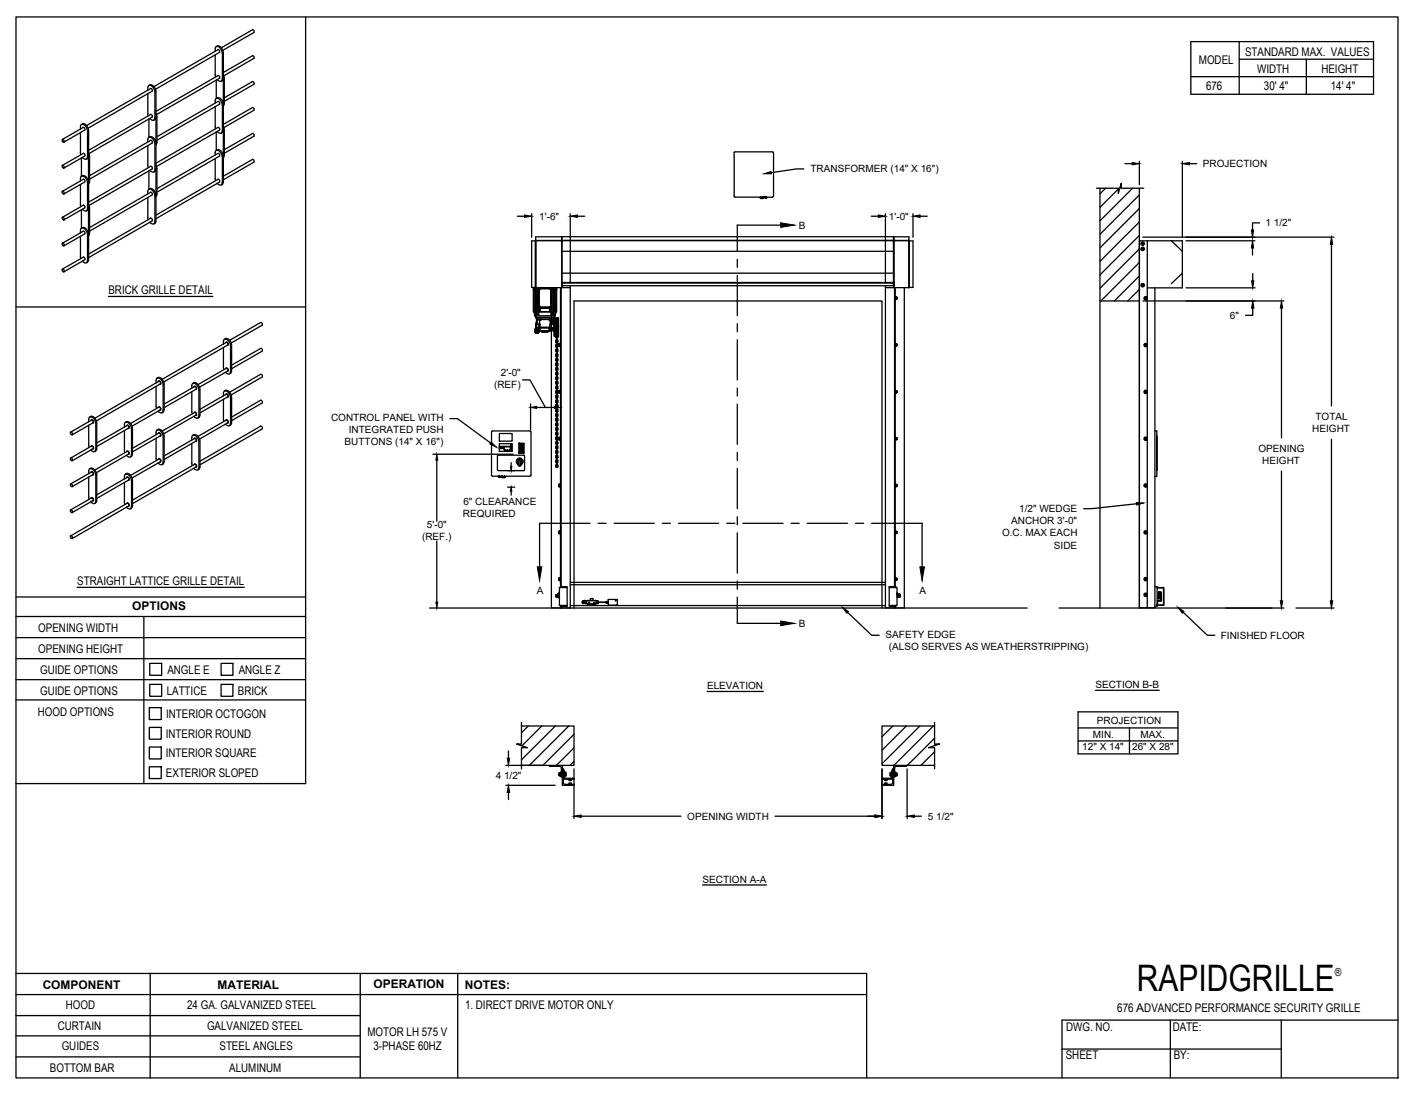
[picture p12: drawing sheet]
<svg xmlns="http://www.w3.org/2000/svg" width="279mm" height="216mm" viewBox="0 0 279 216" stroke-linecap="round" stroke-linejoin="round" font-family="sans-serif">
<defs><g id="words">
<text font-size="7.2" x="224.3" y="195.5">RAPIDGRILLE</text>
<g font-size="2.4">
<text x="245.7" y="11.1">STANDARD MAX. VALUES</text>
<text x="236.6" y="12.7">MODEL</text>
<text x="238" y="17.8">676</text>
<text x="248.1" y="14.4">WIDTH</text>
<text x="249.4" y="17.8">30' 4&quot;</text>
<text x="260.7" y="14.4">HEIGHT</text>
<text x="262.6" y="17.8">14' 4&quot;</text>
<text x="21.4" y="58">BRICK GRILLE DETAIL</text>
<text x="15.2" y="115.4">STRAIGHT LATTICE GRILLE DETAIL</text>
<text x="7.6" y="124.7">OPENING WIDTH</text>
<text x="26.1" y="120.4">OPTIONS</text>
<text x="7.6" y="128.8">OPENING HEIGHT</text>
<text x="7.9" y="132.9">GUIDE OPTIONS</text>
<text x="7.9" y="137.1">GUIDE OPTIONS</text>
<text x="32.9" y="137.1">LATTICE</text>
<text x="33" y="133">ANGLE E</text>
<text x="46.9" y="137.1">BRICK</text>
<text x="47.1" y="133">ANGLE Z</text>
<text x="7.5" y="141.3">HOOD OPTIONS</text>
<text x="32.8" y="141.7">INTERIOR OCTOGON</text>
<text x="32.7" y="145.6">INTERIOR ROUND</text>
<text x="32.7" y="149.5">INTERIOR SQUARE</text>
<text x="32.7" y="153.4">EXTERIOR SLOPED</text>
<text x="8.4" y="195.2">COMPONENT</text>
<text x="42.9" y="195.1">MATERIAL</text>
<text x="73.7" y="195">OPERATION</text>
<text x="91.7" y="195.2">NOTES:</text>
<text x="11.4" y="203.2">CURTAIN</text>
<text x="13" y="199.2">HOOD</text>
<text x="36.9" y="199.1">24 GA. GALVANIZED STEEL</text>
<text x="40.9" y="203.3">GALVANIZED STEEL</text>
<text x="91.8" y="199.1">1. DIRECT DRIVE MOTOR ONLY</text>
<text x="210.4" y="203.6">DWG. NO.</text>
<text x="220.5" y="199.8">676 ADVANCED PERFORMANCE SECURITY GRILLE</text>
<text x="231.4" y="203.4">DATE:</text>
<text x="12.2" y="207.3">GUIDES</text>
<text x="43.3" y="207.2">STEEL ANGLES</text>
<text x="72.5" y="204.5">MOTOR LH 575 V</text>
<text x="73.7" y="207.3">3-PHASE 60HZ</text>
<text x="210.3" y="209.1">SHEET</text>
<text x="231.6" y="209">BY:</text>
<text x="9.8" y="211.5">BOTTOM BAR</text>
<text x="45.2" y="211.6">ALUMINUM</text>
</g>
<text font-size="2.2" x="263.4" y="192.7">®</text>
<g font-size="2">
<text x="159.9" y="33.8">TRANSFORMER (14&quot; X 16&quot;)</text>
<text x="237.3" y="33">PROJECTION</text>
<text x="106.4" y="43.3">1'-6&quot;</text>
<text x="157.6" y="45.2">B</text>
<text x="175.4" y="43.3">1'-0&quot;</text>
<text x="249.7" y="44.7">1 1/2&quot;</text>
<text x="242.7" y="62.9">6&quot;</text>
<text x="97.5" y="76.7">(REF)</text>
<text x="98.8" y="74.3">2'-0&quot;</text>
<text x="65.3" y="83.1">CONTROL PANEL WITH</text>
<text x="259.6" y="82.9">TOTAL</text>
<text x="68" y="87.9">BUTTONS (14&quot; X 16&quot;)</text>
<text x="68.8" y="85.5">INTEGRATED PUSH</text>
<text x="248.3" y="89.2">OPENING</text>
<text x="258.9" y="85.3">HEIGHT</text>
<text x="249.1" y="91.6">HEIGHT</text>
<text x="91.4" y="99.6">6&quot; CLEARANCE</text>
<text x="201.1" y="101.1">1/2&quot; WEDGE</text>
<text x="83.3" y="106.5">(REF.)</text>
<text x="84.2" y="104.1">5'-0&quot;</text>
<text x="91.4" y="102">REQUIRED</text>
<text x="197.7" y="105.9">O.C. MAX EACH</text>
<text x="199.5" y="103.5">ANCHOR 3'-0&quot;</text>
<text x="208" y="108.2">SIDE</text>
<text x="105.9" y="117.2">A</text>
<text x="181.4" y="117.2">A</text>
<text x="157.6" y="123.8">B</text>
<text x="174.8" y="125.9">SAFETY EDGE</text>
<text x="175.4" y="128.3">(ALSO SERVES AS WEATHERSTRIPPING)</text>
<text x="240.9" y="126.1">FINISHED FLOOR</text>
<text x="139.5" y="136.1">ELEVATION</text>
<text x="216.1" y="135.8">SECTION B-B</text>
<text x="216.5" y="142.8">PROJECTION</text>
<text x="213.6" y="148">12&quot; X 14&quot;</text>
<text x="215.6" y="145.7">MIN.</text>
<text x="223.4" y="148">26&quot; X 28&quot;</text>
<text x="225.1" y="145.7">MAX.</text>
<text x="97.8" y="153.7">4 1/2&quot;</text>
<text x="135.6" y="161.8">OPENING WIDTH</text>
<text x="183.1" y="161.8">5 1/2&quot;</text>
<text x="138.6" y="174.2">SECTION A-A</text>
</g>
</g></defs>
<!-- layer: SECTION CUTS -->
<g fill="none" stroke="#000" stroke-width=".25">
<path d="M145.5 51.2v1.6M145.5 54.4v7.9M154.1 44.4h-8.6v5.2M145.5 63.9v1.6M145.5 67.1v7.9M145.5 76.6v1.6M145.5 79.8v7.9M145.5 89.3v1.6M145.5 92.5v7.9M116.4 103.3h-9.9v8.6M118 103.3h1.6M121.2 103.3h7.9"/>
<path d="M130.7 103.3h1.6M133.9 103.3h7.9M143.4 103.3h1.6M145.5 102v1.6M145.5 105.2v7.9M145.5 114.7v1.6M145.5 117.9v5.1h8.6M146.6 103.3h7.9M156.1 103.3h1.6M159.3 103.3h7.9M168.8 103.3h1.6M172 103.3h9.9v8.6"/>
</g>
<path d="M154.1 44l2.7 .4-2.7 .5zM106 111.9h.9l-.4 2.7zM181.5 111.9h.9l-.5 2.7zM154.1 122.6l2.7 .4-2.7 .5z" fill="#000" stroke="#000" stroke-width=".2"/>
<!-- layer: MOTOR LH -->
<g fill="none" stroke="#000" stroke-width=".25">
<path d="M144.8 30.2l.2-.2h7.6v8.7l-.2 .2M144.8 38.7l.2 .2M144.9 30.2v8.5M145 38.9h7.4M150.1 39.1h.1M150.1 39.1h.4M150.1 38.9v.3h.4v-.3M150.5 39.1h.1M150.5 39.1h-.4h.4M151 39h.1M151 39.1h.1M151 39.1h.3"/>
<path d="M151 39h.3M151 38.9v.2h.2M151.2 39h.1M151.2 39.1h.1M151.2 39h-.2h.3M151.2 39.1h-.2h.3M151.2 38.9v.1M151.3 39l-.1 .1M216.3 37.1h4.4v1.1l.5-2v.9h4.5M217 37.1v82.9M218.1 37.1l-1.1 1.2M220.7 37.3l-3.7 3.6"/>
<path d="M221.2 36.7l-.2 .2M223.5 37.1l-6.5 6.5M224.8 38.5l-7.8 7.7M224.8 37.1v82.9M105.2 57.1h.1M105.2 57.1h.2M105.3 57.1h.1M105.4 57h.3M105.4 57v4.5M105.4 56.7v.3M105.5 57.1h-.3h.4v4.4M105.6 47.5v9.2"/>
<path d="M105.7 56.7h.1M105.7 56.7v-9.2v9.2M105.7 56.8h.1M105.7 56.8v.2h.5M105.7 47.5h4.9M105.7 56.8h5.1M105.7 56.8v-10.1h5.1v10.1M105.9 57.1h-.6v4.4M105.9 57v4.6M105.9 56.8v.2M105.9 57.1v4.4M106 57v.1"/>
<path d="M106.2 59.9v.5zM106.2 57.2h.1M106.2 57.2l-.3-.1v4.4h.3M106.2 58v.2M106.2 59v.2M106.2 59.6v.4M106.2 58.2v.9M106.2 58.2h.1M106.2 59.1h.1M106.2 59.2v.5M106.2 57.3v.7M106.2 57.3h.1"/>
<path d="M106.2 58h.1M106.2 57.1v.2M106.3 57v3.6M106.3 57.2v3.2M106.3 56.8h.1M106.3 57.1l.1 .1zM106.3 56.9h2.5v3.8h-2.5zM106.4 56.8l-.2 .2M106.4 57.2l.2-.2h1.9l.2 .2v3.2l-.2 .2h-1.9l-.2-.2zM106.5 57l-.1 .1M106.5 57l-.2 .2M106.5 56.9l.1 .1z"/>
<path d="M106.5 57l2-.1 .2 .2v3.3M106.6 56.9h1.9M106.9 56.8h.1M107.6 56.8h.1M108.5 56.9l.1 .1M108.6 57l.1 .1M108.7 56.8l.2 .2M108.7 57.1l.1 .1M108.7 56.8l-2.3 .1M108.7 56.8v.1M108.7 57.1v.1M108.7 57.2h.1"/>
<path d="M108.8 56.8h.1M108.8 57.2v3.2M108.8 57l.1 3.6M108.9 57h.1M108.9 57.1v4.4l-.2-.1M108.9 57.2h.1M108.9 57.1v.1M108.9 57.1h.9M109.1 57v.1M109.1 57.1v4.4M109.2 56.8v.2h-.3M109.2 57.1v4.4l-.3-.1"/>
<path d="M109.2 57v4.6h.1v.5h-.1M109.3 57h.4M109.3 56.8v.2h-.1M109.4 57.1v4.4M109.5 57.1v4.4M109.6 56.8l.1 .2M109.7 57.1h.1M109.7 57v4.6M109.8 57.1h-.1h.1M109.8 57.1h.1M109.8 57.1v4.4h-.6M110.6 56.8v59.2"/>
<path d="M110.7 47.5h.1M110.7 56.8v59M110.8 56.8h1.7M110.8 56.6h.1M110.8 55.9l.1 .9M110.8 55.7h65.6M110.9 56h.1M110.9 56.1h.1M110.9 56.3h.1M110.9 56.5h.1M110.9 47.5h-.3M110.9 47.5h-6v9.2h.8"/>
<path d="M110.9 47.5v-.8h65.4v10.1M110.9 55.9h65.4M110.9 47.4l68.4 .1M110.9 49.6h65.4M110.9 53.9h65.4M112.5 56.4v63.6h-3.7v-63.2M174.7 56.8h4.6M174.7 56.4v63.6h3.7v-63.2M176.3 56.2h.1M176.3 56h.1M176.3 56.4h.1M176.4 56.8v-10.1h2.9v10.1"/>
<path d="M176.4 55.9v.7M176.5 47.5h.1M176.5 56.8v59M176.6 58.5v.6M176.6 47.5h.1M176.6 56.8v59M176.7 58.9h.1M176.7 58.7v.3M176.7 59h.2M176.7 58.7l.2-.1v.1M176.7 59h.1M176.7 58.9l.2 .1"/>
<path d="M176.7 58.7h.2v.2M176.7 58.6h.1M176.9 58.6v.4M176.9 58.7l.1 .2M176.9 58.9h.1M179.3 47.5h.1M179.3 47.5h-68.4v8.9h65.4M179.3 47.5h.8v9.2h-.8M179.4 56.7l-.1 .1M179.4 47.5v9.2M217 59.4h7.8M224.8 41.1l-7.8 7.8"/>
<path d="M224.8 43.8l-7.8 7.8M224.8 46.5l-7.8 7.8M224.8 56.8h.1M224.8 49.1l-7.8 7.8M224.8 51.8l-7.6 7.6M224.8 54.5l-4.9 4.9M224.8 57.1l-2.3 2.3M225.5 48.9l.2 .1zM225.5 49.3l.2-.1zM225.5 48.9l-.2 .1v.2l.2 .1M225.5 47.9l.2 .1zM225.5 48.3l.2-.1z"/>
<path d="M225.5 47.9l-.2 .1v.2l.2 .1M225.5 56.1l.2 .1zM225.5 56.5l.2-.1zM225.5 56.1l-.2 .1v.2l.2 .1M225.5 47.9l-.3 .1 .2 .3 .3-.1-.1-.3M225.5 48.9l-.3 .1 .2 .3 .3-.1-.1-.3M225.6 47.9h-.1M225.6 48.9h-.1M225.6 56.1l.1 .3-.3 .1-.2-.3 .4-.1M225.6 47.9h.1M225.6 48.9v.1M225.7 49h.1"/>
<path d="M225.7 49v.2v-.1M225.7 49.2h.1M225.7 48h.1M225.7 48v.2v-.1M225.7 48.2h.1M225.7 56.2h.1M225.7 56.2v.2v-.1M225.7 56.4h.1M226.4 56.8h6.9v-9.3h-8.5v72.5h3.1v-63.2M226.4 47.5v72.5M231.1 47.5l2.2 2.1M233.3 53.9l-2.2 2.1"/>
<path d="M105.4 61.5l.1 .8M105.4 61.6h.5M105.5 62.3h4.1M105.5 62.3l.3 .3M105.6 65.6h.1M105.6 65h.1M105.6 65h.1zM105.6 65.3l.1-.1zM105.6 65.5l.6 .1M105.6 65.5h.1M105.6 65.2h.1M105.6 65.2l-.1 .2 .1 .1"/>
<path d="M105.6 65.1v.1M105.6 61.5h-.4v-4.4h.4v4.4M105.6 61.5h.3M105.6 64.9l.1 .1M105.7 65.1h.1M105.7 65.1v.1M105.7 65.2h.1M105.7 65.6h.5M105.7 65h.1M105.7 65.1l-.1 .1M105.7 65v.1M105.7 61.6h.5l.1 .5h-.6z"/>
<path d="M105.7 65.4h.1M105.7 61.6h.1M105.7 65.4l.2 .1M105.7 64.9h.1M105.7 65.4l-.1 .1 .1 .1M105.7 65.2h-.1v.3M105.7 65.6h.1M105.7 65.6h.2zM105.7 65.6h.2M105.7 65.2v.2M105.7 65.4v.2M105.7 65.3v.1"/>
<path d="M105.7 65.1l.1 .1M105.8 65.6h.1M105.8 65.2v-.4h.1v.6M105.8 65.2l.1 .3M105.8 62.6h3.5M105.8 62.6v.1h3.5v-.1M105.8 63.8l-.1 1M105.8 65.2v.3M105.8 62.1h.1M105.8 62.1h.3M105.8 62.1h.2M105.8 65.6h-.1h.1"/>
<path d="M105.9 65.6h.1M105.9 65.6h-.2h.2M105.9 63.7v.1M105.9 62.8v-.1v1M105.9 63.8h-.2v1.4M105.9 62.8h.1M105.9 62.1v.1M105.9 65.4h.1M105.9 65.3l.1 .1M105.9 65.3v.1M105.9 63.8h.1M105.9 65.3h.1"/>
<path d="M105.9 65v.2M105.9 63.8v1M105.9 63.8v-.8h3.2l.1 .9M105.9 63.8v.1l.6 .1M105.9 65h.1M105.9 65.4v.1M105.9 64.8h.5M105.9 63.1h.5M105.9 64.7h.5M105.9 65.6h.1h-.1M105.9 65.6h.1zM105.9 61.6v.5"/>
<path d="M105.9 65.6h.3M105.9 65.1v.3M106 65.6h.1M106 65.1l-.1 .2M106 65.4h.1M106 65v.2M106 65.1v.3M106 61.6h3.1M106 61.5v.1M106 63v.9M106 65.4l.1 .1M106 64.8v.6"/>
<path d="M106 64.8v.2M106 65.6h-.1h.1M106 64.8l.1 .4zM106 62.1h.1M106 65.2v.3M106 65.5h.1M106 64.8h.1M106.1 65.2v.3M106.1 65h.3M106.1 65.4h.4M106.1 62.1h.1M106.1 65.6h.1"/>
<path d="M106.2 65.6h.1M106.2 60.6l.2 .2M106.2 65.4h.1M106.2 65.4l.1 .1-.1 .1zM106.2 61.4h.1M106.2 60.3v1.2M106.2 65.4h-.1M106.2 60.7v.8M106.3 65.5h.1M106.3 60.4l.1 .1zM106.3 60.4l.1 .1M106.3 65.4l-.1 .2"/>
<path d="M106.3 65.6h.1M106.4 64.1h.1M106.4 65h-.1M106.4 60.5l.1 .1M106.4 65.1v.1M106.4 63.1h.1M106.4 65.4l-.1 .1M106.4 64.1v.6M106.4 60.5l.2 .1M106.4 60.7v.1M106.4 63v.1M106.4 64.7v.4"/>
<path d="M106.4 65.2h.1M106.4 63.1h.3M106.4 61.4l-.2 .1M106.4 61.4h.1M106.4 64.1v1.1M106.4 60.8v.7h.1v-.7M106.4 64.1v.1M106.4 63.1v.9M106.5 63.1h.1M106.5 63.1v1.5M106.5 64.7v.5M106.5 64.6h.1"/>
<path d="M106.5 64.1h-.1M106.5 64.6l-.1 .6M106.5 64.1h.1M106.5 65.2h.1M106.5 65.2v.2M106.5 60.6h.1M106.5 65.3v.1M106.5 64.1v1.3M106.5 65.2l.1 .1h1.9M106.5 64.1h-.1v1h-.3M106.5 65.3h2M106.5 61.4h.1"/>
<path d="M106.6 60.7h1.9M106.6 63.1h.1M106.6 60.8v.7h1.8v-.7M106.7 63.1h-.1M106.7 63.1h1.7M106.7 63v.1M106.8 60.8h.9M106.9 65.3l.1 .1M107 65.4h1.1M107 65.4v.1M107 65.5h.1M107 65.5h1.1"/>
<path d="M107.7 60.8h.1M107.8 60.8h.6M108.1 65.5h.1M108.1 65.4v.1M108.2 65.3l-.1 .1M108.4 63.1h.1M108.4 63v.1M108.4 63.1h.3M108.4 61.4h.1M108.4 63.1h.2M108.4 64.7h.1M108.4 64.7l-.1 .3 .2 .3"/>
<path d="M108.4 64.7l.1 .1M108.5 63.1h.1M108.5 64.7v-.1h-2v.1h1.9M108.5 65.1h.6M108.5 65.1h.1M108.5 64.7h-.1M108.5 64.6h.1M108.5 65.3h.1M108.5 64.6v.1M108.5 65.1v.2M108.5 60.6l.1 .1zM108.5 64.8h.1"/>
<path d="M108.5 64.8l-.1 .2h.1M108.5 65.3h.8M108.6 64l-.1 .6M108.6 64.1l-.1 .5M108.6 63.1v.9M108.6 63.1v.9h.5M108.6 61.4h.1M108.7 60.5l-.2 .1M108.7 60.4v.1l.1-.1M108.7 60.5l-.1 .1M108.7 60.7l-2.3 .1M108.7 60.4h.1"/>
<path d="M108.7 63.1h-.1M108.7 63v.1M108.7 63.1h.5M108.7 60.4v.1M108.8 60.6h.1M108.8 61.6h.4v.5M108.8 60.7v.8M108.9 60.6l-.2 .2-.1 .7h-.1v-.7M109 62.1h.1M109 62.1h.3M109 62.1h.2M109 63h.1"/>
<path d="M109.1 63.1v.8h.1M109.1 61.5v.1M109.1 65h.1M109.1 64.9v.1M109.1 64.8v.1M109.1 65v.1M109.1 64.8v.2M109.1 65l-.6 .1M109.1 64.9h.1M109.1 64.7l-.6 .1M109.1 64.8l.1 .1M109.1 64.8v.3"/>
<path d="M109.2 65l.1 .1M109.2 64.9h.1M109.2 65h.1M109.2 65h-.1M109.2 62.1v.1M109.2 64.9v.1M109.2 64.8v.2M109.2 64.8h-.7M109.2 62.7v1M109.2 64.9h-.1M109.2 63.9v.9M109.2 63.9l-.6 .1"/>
<path d="M109.2 65v.3M109.2 62.1h.1M109.2 64.1h.1M109.2 63.9h.1M109.2 61.6h.5M109.3 62.1l-.1 .1-.1-.1M109.3 62.1h.1M109.3 65.2h.1M109.3 63.9v1.3M109.3 63.9h.1M109.3 63.8v1.5M109.3 65.2v.4"/>
<path d="M109.3 61.6h-.5l-.1 .5h.5M109.3 63.1h.2v2.9h-.2zM109.3 66l.2 .4M109.3 63.5v.4M109.3 66.1l.2 .3M109.5 64.9v1.1M109.5 64.6h.1M109.5 64.6v1.4M109.5 63.1v1.5M109.5 62.7l-.2 .4M109.5 62.7l.7 .1M109.5 66.4h.2"/>
<path d="M109.5 62.7l-.2 .3M109.5 66h.1M109.5 63.1v1.1M109.5 63.1h.1M109.5 66l.1 .2M109.5 66v.2h.1M109.5 63.1l.2-.2v3.3M109.5 63.1v3M109.5 66.1h.1M109.5 63v3M109.5 64.8h.1M109.5 64.1l.1-.2-.1 .2"/>
<path d="M109.5 65.3l.1 .3-.1-.2M109.5 63.4h.1M109.5 64.9h.1M109.5 65.7h.1M109.5 64.7l.1 .1M109.5 65.4l.1 .3M109.5 64.4h.1M109.6 62.9l-.1 .2M109.6 63l-.1 .1M109.6 66.2h.1M109.6 66.1h.1M109.6 63h.1"/>
<path d="M109.6 62.3l-.3 .3M109.6 66.1l.1 .1M109.6 64.6h.1M109.6 63v1.6M109.6 64.6v1.5M109.6 63.4l-.1 .3zM109.6 62.9v3.2M109.6 62.9v3.3M109.7 66.2h.1M109.7 62.9l.1 .4M109.7 62.9h.1M109.7 66.3l.1 .4"/>
<path d="M109.7 70.9l.1 .4M109.7 78.2l.1 .4M109.7 64.9h.1M109.7 65.1h.1M109.7 66h.1M109.7 65.6l.1 .2M109.7 72l.1 .2M109.7 73.9l.1 .2M109.7 79.3l.1 .2M109.7 61.6l-.1 .7M109.8 66.1h.1M109.8 67.5h.1"/>
<path d="M109.8 66.5h.2M109.8 65.6v.1M109.8 64.7v.1M109.8 63.5h.2M109.8 63.8h.1M109.8 68.4v.1M109.8 69.3v.1M109.8 69h.2M109.8 70.2v.1M109.8 71.1v.1M109.8 72v.1M109.8 73h.1"/>
<path d="M109.8 73.9h.1M109.8 74.8h.1M109.8 75.7v.1M109.8 76.6h.2M109.8 76.3h.2M109.8 77.5v.1M109.8 78.4v.1M109.8 79.3v.1M109.8 65.9v.2M109.8 65.4l.1 .2M109.8 64.4l.1 .3M109.8 63.5l.1 .3"/>
<path d="M109.8 67.2l.1 .3M109.8 69l.1 .3M109.8 70l.1 .2M109.8 70.9l.1 .3M109.8 71.8l.1 .3M109.8 73.6l.1 .3M109.8 74.5l.1 .3M109.8 77.3l.1 .2M109.8 78.2l.1 .3M109.8 80l.1 .3M109.8 66.4h.2M109.8 68.1v.3"/>
<path d="M109.8 75.4v.3M109.8 76.3v.3M109.8 79.1v.3M109.8 63.3h.1M109.8 65.8v.1M109.8 66.2v.1M109.8 65.3v.1M109.8 64.3v.1M109.8 68v.1M109.8 69.9h.1M109.8 70.8v.1M109.8 71.7v.1"/>
<path d="M109.8 72.6v.1M109.8 73.5v.1M109.8 75.3v.1M109.8 77.2h.1M109.8 78.1v.1M109.8 79v.1M109.8 79.9v.1M109.8 67l-.1 .2 .1 .5M109.8 66.1l-.1 .2M109.8 65.2l-.1 .4M109.8 64.2l-.1 .5 .1 .2M109.8 63.3l-.1 .5 .1 .2"/>
<path d="M109.8 67.9l-.1 .2 .1 .5M109.8 68.8l-.1 .2 .1 .5M109.8 69.8l-.1 .2 .1 .4M109.8 70.7l-.1 .2M109.8 71.6l-.1 .5M109.8 72.5l-.1 .2 .1 .4M109.8 73.4l-.1 .5M109.8 74.3l-.1 .2 .1 .5M109.8 75.2l-.1 .2 .1 .5M109.8 76.1l-.1 .2v.4h.3l.1-.1M109.8 77.1l-.1 .2 .1 .4M109.8 78l-.1 .2"/>
<path d="M109.8 78.9l-.1 .5M109.8 79.8l-.1 .2 .1 .4M109.8 65.9h.1M109.8 65.8h.1M109.8 65.3h.1M109.8 64.4h.1M109.8 63.2h.1M109.8 68.1h.1M109.8 68.4h.1M109.8 70.8h.1M109.8 71.7h.1M109.8 73.6h.1"/>
<path d="M109.8 75.4h.1M109.8 75.7h.1M109.8 78.1h.1M109.8 79h.1M109.8 79.9h.1M109.8 79.3h.1M109.8 63.2v.3M109.8 63.8v.6M109.8 64.7v.6M109.8 65.7v.6M109.8 66.6v.6M109.8 67.5v.6"/>
<path d="M109.8 68.4v.6M109.8 69.3v.6M109.8 70.3v.5M109.8 71.2v.5M109.8 72.1v.6M109.8 73v.6M109.8 73.9v.6M109.8 74.8v.6M109.8 75.7v.6M109.8 76.6v.6M109.8 77.6v.5M109.8 78.5v.5"/>
<path d="M109.8 79.4v.5M109.9 79.5h.1M109.9 63.5v.3M109.9 64.5v.2M109.9 65.4v.2M109.9 65.6h.1M109.9 66.2l-.1 .3M109.9 72.7l-.1 .3h.1M109.9 67l.2 .2M109.9 66.1l.2 .2M109.9 65.2l.2 .2M109.9 64.2l.2 .2"/>
<path d="M109.9 67.9l.2 .2M109.9 68.8l.2 .2M109.9 69.8l.2 .1M109.9 70.7l.2 .2M109.9 71.6l.2 .2M109.9 72.5l.2 .2M109.9 73.4l.2 .2M109.9 74.3l.2 .2M109.9 75.2l.2 .2M109.9 76.1l.2 .2M109.9 77.1l.2 .1M109.9 78l.2 .2"/>
<path d="M109.9 78.9l.2 .2M109.9 79.8l.2 .2M109.9 67.5v.6M109.9 65.3l.1 .1M109.9 64.3l.1 .1M109.9 68l.1 .1M109.9 70.3v.5M109.9 69.9h.1M109.9 71.7l.1 .1M109.9 74.8v.6M109.9 75.3l.1 .1M109.9 77.6v.5"/>
<path d="M109.9 77.2h.1M109.9 79l.1 .1M109.9 65.8v.1M109.9 63.3l.2 .2M109.9 63.3h.1M109.9 66.6l.1 .6h-.2M109.9 65.7v.5M109.9 72.1v.5M109.9 73v.5M109.9 73.9l.1 .6h-.2M109.9 79.4v.5M109.9 63.2v.3"/>
<path d="M109.9 63.8v.6M109.9 64.7v.6M109.9 68.4v.6M109.9 69.3v.6M109.9 71.2v.5M109.9 75.7v.6M109.9 76.6v.6M109.9 78.5v.5M110 65.9h.1M110 65.9v.2M110 65.6l-.1 .1M110 64.7l-.1 .1"/>
<path d="M110 63.8h-.1M110 68.4l-.1 .1M110 69.3l-.1 .1M110 71.1l-.1 .1M110 72l-.1 .1M110 73h-.1M110 73.9h-.1M110 75.7l-.1 .1M110 78.4l-.1 .1M110 79.3l-.1 .1M110 66.1h.1M110 63h.1"/>
<path d="M110 63v.3M110 63.5v.3M110 64.4v.3M110 65.4v.2M110 66.3v.2M110 67.2v.3M110 68.1v.3M110 69v.3M110 70v.2M110 70.9v.2M110 71.8v.3M110 72.7v.3"/>
<path d="M110 73.6v.3M110 74.5v.3M110 75.4v.3M110 76.3v.3M110 77.3v.2M110 78.2v.2M110 79.1v.3M110 80v.3M110.1 66.2h.1M110.1 67.5l-.2 .2M110.1 66.5l-.2 .2M110.1 65.6l-.2 .2"/>
<path d="M110.1 64.7l-.2 .2M110.1 63.8l-.2 .2M110.1 68.4l-.2 .2M110.1 69.3l-.2 .2M110.1 70.2l-.2 .2M110.1 71.1l-.2 .2M110.1 72l-.2 .2M110.1 73l-.2 .1M110.1 73.9l-.2 .2M110.1 74.8l-.2 .2M110.1 75.7l-.2 .2M110.1 77.5l-.2 .2"/>
<path d="M110.1 78.4l-.2 .2M110.1 79.3l-.2 .2M110.1 66.3h.1M110.1 62.9l-.1 .1M110.1 62.9h.1M110.1 63.5v.3M110.1 64.4v.3M110.1 65.4v.2M110.1 66.3v.2M110.1 67.2v.3M110.1 68.1v.3M110.1 69v.3"/>
<path d="M110.1 70v.2M110.1 70.9v.2M110.1 71.8v.3M110.1 72.7v.3M110.1 73.6v.3M110.1 74.5v.3M110.1 75.4v.3M110.1 76.3v.3M110.1 77.3v.2M110.1 78.2v.2M110.1 79.1v.3M110.1 80v.3"/>
<path d="M110.1 62.8v3.5M110.1 62.8l.1 1.8M110.2 62.8v3.5M110.2 66.3h-.1M110.2 64.3l-.1 2M110.2 64.1v.4M110.2 64.8v-.2v.4M110.3 68.2h.1M110.3 67.9h.1M110.3 67.9v.3M110.3 77.2v.2M110.3 77.2h.1"/>
<path d="M110.3 77.4h.1M110.3 67.9h.2v-.1h-.2v.4M110.3 68.2h.2v.1h-.2zM110.3 77.2h.2v-.2l-.2 .1v.5h.2M110.3 77.4h.2v.2M110.3 67.8v.5M110.3 77v.6M110.5 67.9v.3M110.5 77.2v.2M110.5 67.8h.1M110.5 77l.1 .1M110.6 67.8h.1"/>
<path d="M110.6 67.8v.5M110.6 68.3h-.1M110.6 77v.6M110.6 77h.1M110.6 77.6h.1M110.6 77.5l-.1 .1M176.6 67.8v.6M176.6 77v.6M176.7 68.2h.1M176.7 67.9v.3M176.7 68.2l.2 .1M176.7 67.9l.2-.1v.1"/>
<path d="M176.7 77.4h.1M176.7 77.2v.3M176.7 77.5h.2M176.7 77.2l.2-.1v.1M176.7 68.3h.1M176.7 77.5h.1M176.7 67.9h.2v.3M176.7 77.4l.2 .1M176.7 77.2h.2v.2M176.7 67.8v.1M176.7 77.1h.1M176.9 67.8v.5"/>
<path d="M176.9 77.1v.4M176.9 67.9l.1 .3M176.9 77.2l.1 .2M176.9 68.2h.1M176.9 77.4h.1M226.1 67.9l.2 .1zM226.1 68.3l.2-.1zM226.1 67.9l-.2 .1v.2l.2 .1M226.1 77.1l.2 .1zM226.1 77.6l.2-.1zM226.1 77.1l-.2 .1v.3l.2 .1M226.3 68v.2v-.1"/>
<path d="M226.3 77.2v.3v-.2M97 85.1h7.7v8.8h-7.7zM98.3 89.8l-.1 .2-.1 2.7 .2 .2M98.3 89.8l5.1 .1 .1 2.8-.2 .2M98.3 92.9h5.1M98.4 94.1h.1M98.4 94.1h.2zM98.4 94.1h.2M98.4 94v.2M98.5 85.6h2.5v1.5h-2.5zM98.5 87.6h2.5v1.5h-2.5zM98.5 88.1h2.4"/>
<path d="M98.5 88.2h.3h-.3M98.6 88.2h.1M98.6 94.1h.1M98.6 94.1h-.2h.2M98.6 94v.2M99.1 94.2h.1M99.1 94.1h.1M99.1 94.2h.5zM99.1 94.1h.5M99.1 94.1l.5 .1M99.1 94v.3h.4v-.3M99.1 94.2h.5"/>
<path d="M99.3 88.4l.1 .1zM99.4 88.2h1.3v.8h-1.2zM99.5 94.2h.1M99.5 94.1h.1M99.5 94.2h-.4h.5M99.5 94.1h-.4h.5M99.5 88.2h.1M99.6 94.1l-.1 .1M99.6 89.1h.1M99.7 89h.1M99.7 89l-.1 .1M99.7 89h.4"/>
<path d="M99.7 89l.1 .1M99.8 89.1h.1M99.9 89h.1M99.9 89.1h.1M99.9 89v.1M100 89.1h.1M100 89h.1M100.1 89h-.4h.4M100.1 89v.1M100.1 89.1h.1M100.1 89h.1M100.2 89h.1"/>
<path d="M100.6 89h.1M100.8 88.8h.1M100.8 87.9h.1M100.8 88.8l.1 .1M100.8 87.8l.1 .2zM100.9 87.9h.1M100.9 88.8h.1M100.9 87.6v.3M100.9 87.9v.9M100.9 88.9v.2M100.9 87.6v1.5v-1.5M100.9 87.6v1.5"/>
<path d="M101 87.6v1.5M102.2 91.6l.3 .4M102.2 91.6a.65 .65 0 0 1-.2-.9 .65 .65 0 0 1 1 0 .65 .65 0 0 1-.1 .9M102.2 91.2v.5M102.2 91.2h.1M102.3 91.6l.2 .3M102.3 91.2l-.1 .5M102.4 90.8l-.2 .4M102.4 90.8l-.1 .4M102.4 90.8h.1M102.4 90.8h.3v1h-.3zM102.4 90.7v.1"/>
<path d="M102.4 87.5h.9v1.9h-.9zM102.4 90.8h.2M102.4 87.5h.1M102.4 89.4h.1M102.6 91.9v.1M102.7 90.8h.1M102.7 90.8l.1 .4M102.7 90.8h-.3M102.7 90.6h-.3M102.7 90.8l.2 .4M102.7 90.7v.1M102.7 89.1h.1"/>
<path d="M102.8 87.8h.1M102.8 89v.1M102.8 88.5h.1M102.8 89.1h.1M102.8 91.2l.1 .5zM102.8 87.9h.1M102.8 91.2h.1M102.9 88.5h.1M102.9 87.9h-.1M102.9 87.9h.1M102.9 89.1h.1M102.9 91.6l-.4 .4"/>
<path d="M102.9 87.8v.1M103 87.8h.1M102.9 89v.1M102.9 89h.1M103 88.5h.1M103 89.1h.1M103 87.9h.1M103.4 87.5v1.9M109.7 80.9l.1 .4M109.7 86.4l.1 .4M109.7 89.1v.4h.3l.1-.2M109.7 82.1l.1 .1"/>
<path d="M109.7 91.2l.1 .2M109.8 80.3h.1M109.8 81.1v.1M109.8 82.1h.1M109.8 83h.2M109.8 83.9v.1M109.8 83.6h.2M109.8 84.8v.1M109.8 85.7v.1M109.8 86.6v.1M109.8 87.5v.1M109.8 88.4v.1"/>
<path d="M109.8 89.3v.1M109.8 90.3h.1M109.8 91.2v.1M109.8 92.1h.2M109.8 80.9l.1 .3M109.8 81.8l.1 .3M109.8 83.6l.1 .3M109.8 85.4l.1 .3M109.8 86.4l.1 .2M109.8 87.3l.1 .2M109.8 90l.1 .3M109.8 90.9l.1 .3"/>
<path d="M109.8 82.7v.3M109.8 84.5v.3M109.8 89.1v.2M109.8 91.8v.3M109.8 80.8v.1M109.8 81.7v.1M109.8 84.5h.1M109.8 85.4h.1M109.8 86.3h.1M109.8 87.2v.1M109.8 88.1h.1M109.8 89v.1"/>
<path d="M109.8 90.8v.1M109.8 80.7l-.1 .2M109.8 81.6l-.1 .5M109.8 82.5l-.1 .2v.4h.3l.1-.1M109.8 83.4l-.1 .2 .1 .5M109.8 84.3l-.1 .2 .1 .5M109.8 85.2l-.1 .2 .1 .5M109.8 86.2l-.1 .1M109.8 87.1l-.1 .2 .1 .4M109.8 88l-.1 .2 .1 .4M109.8 88.9l-.1 .2M109.8 89.8l-.1 .2 .1 .5"/>
<path d="M109.8 90.7l-.1 .5M109.8 91.6l-.1 .2v.4h.3l.1-.1M109.8 80.8h.1M109.8 81.8h.1M109.8 84.8h.1M109.8 87.2h.1M109.8 89h.1M109.8 89.4h.1M109.8 90.9h.1M109.8 80.3v.6M109.8 81.2v.6M109.8 82.1v.6"/>
<path d="M109.8 83v.6M109.8 83.9v.6M109.8 84.8v.6M109.8 85.7v.6M109.8 86.7v.5M109.8 87.5v.6M109.8 88.5v.5M109.8 89.4v.6M109.8 90.3v.6M109.8 91.2v.6M109.9 88.1l-.1 .3h.1M109.9 80.7l.2 .2"/>
<path d="M109.9 81.6l.2 .2M109.9 82.5l.2 .2M109.9 83.4l.2 .2M109.9 84.3l.2 .2M109.9 85.2l.2 .2M109.9 86.2l.2 .1M109.9 87.1l.2 .2M109.9 88l.2 .1M109.9 88.9l.2 .2M109.9 89.8l.2 .2M109.9 90.7l.2 .2M109.9 91.6l.2 .2"/>
<path d="M109.9 80.3v.5M109.9 84v.5M109.9 84.5h.1M109.9 85.8v.5M109.9 85.4h.1M109.9 87.6v.5M109.9 87.2l.1 .1M109.9 88.5v.5M109.9 90.8l.1 .1M109.9 81.2v.5M109.9 82.1l.1 .6h-.2M109.9 89.4l.1 .6h-.2"/>
<path d="M109.9 91.2l.1 .6h-.2M109.9 83v.6M109.9 84.8v.6M109.9 86.7v.5M109.9 90.3v.6M110 81.1l-.1 .1M110 82.1h-.1M110 84.8l-.1 .1M110 86.6l-.1 .1M110 89.3l-.1 .1M110 90.3h-.1M110 91.2l-.1 .1"/>
<path d="M110 80.9v.3M110 81.8v.3M110 82.7v.3M110 83.6v.3M110 84.5v.3M110 85.4v.3M110 86.4v.2M110 87.3v.2M110 88.2v.2M110 89.1v.2M110 90v.3M110 90.9v.3"/>
<path d="M110 91.8v.3M110.1 80.3l-.2 .1M110.1 81.1l-.2 .2M110.1 82.1l-.2 .1M110.1 83.9l-.2 .2M110.1 84.8l-.2 .2M110.1 85.7l-.2 .2M110.1 86.6l-.2 .2M110.1 87.5l-.2 .2M110.1 88.4l-.2 .2M110.1 90.3l-.2 .2M110.1 91.2l-.2 .2"/>
<path d="M110.1 80.9v.3M110.1 81.8v.3M110.1 82.7v.3M110.1 83.6v.3M110.1 84.5v.3M110.1 85.4v.3M110.1 86.4v.2M110.1 87.3v.2M110.1 88.2v.2M110.1 89.1v.2M110.1 90v.3M110.1 90.9v.3"/>
<path d="M110.1 91.8v.3M110.3 86.7h.1M110.3 86.4h.1M110.3 86.4v.3M110.3 95.9h.1M110.3 95.7h.1M110.3 95.7v.2M110.3 86.8h.2M110.3 86.8h.1M110.3 95.7h.2v.2h-.2zM110.3 95.7v-.2h.2v.2M110.3 95.9v.2h.2"/>
<path d="M110.3 86.4h.2v-.1h-.2v.5M110.3 86.7h.2v.1M110.3 86.3v.5M110.3 95.5v.6M110.5 95.9v.2M110.5 86.4v.3M110.5 95.5l.1 .1M110.5 86.3h.1M110.6 95.5h.1M110.6 96.1h.1M110.6 86.3h.1M110.6 86.3v.5"/>
<path d="M110.6 96l-.1 .1M110.6 86.8h-.1M110.6 95.5v.6M176.6 86.3v.6M176.6 95.5v.6M176.7 95.9h.1M176.7 95.7v.3M176.7 96h.2M176.7 95.7l.2-.1v.1M176.7 86.7h.1M176.7 86.4v.3M176.7 86.7l.2 .1"/>
<path d="M176.7 86.4l.2-.1v.1M176.7 96h.1M176.7 86.8h.1M176.7 95.9l.2 .1M176.7 95.7h.2v.2M176.7 86.4h.2v.3M176.7 95.6h.1M176.7 86.3v.1M176.9 86.3v.5M176.9 95.6v.4M176.9 86.4l.1 .3M176.9 95.7l.1 .2"/>
<path d="M176.9 86.7h.1M176.9 95.9h.1M226.1 86.4l.2 .1zM226.1 86.8l.2-.1zM226.1 86.4l-.2 .1v.2l.2 .1M226.1 95.6l.2 .1zM226.1 96.1l.2-.2zM226.1 95.6l-.2 .1v.2l.2 .2M226.3 86.5v.2v-.1M226.3 95.7v.2v-.1M227.9 85h.4v9h-.4M228.3 86.1v6.7"/>
<path d="M228.3 86.2h.1M228.3 92.8h.1M228.3 86.2v6.6M84.8 120h117.9M109.7 117.7l.1 .1M109.7 117.4v.3M109.8 117.3l-.1 .1M109.8 117.3h.1M109.8 117.6h.2M109.8 117.3h.2v.5h-.2zM110 117.4h.1M110 117.8h.1"/>
<path d="M110 117.6l.1 .1M110 117.4l.1 .2M110 117.4l.1 .3M110.1 117.8h.1M110.1 117.4v.2M110.1 117.4h.1M110.1 117.4v.3M110.1 117.6v.2M110.1 117.4v.4M110.1 117.3h.1v.5h-.1zM110.1 117.6h.1M110.2 117.4h.1"/>
<path d="M110.2 117.8h.1M110.3 117.2l-.1 .1M110.3 117.2h.1M110.3 114.4h.1M110.3 114.2h.1M110.3 114.2v.2M110.3 105.2h.1M110.3 104.9h.1M110.3 104.9v.3M110.3 105.3h.2M110.3 105.3h.1M110.3 114.4h.2v.2h-.2z"/>
<path d="M110.3 114.2h.2v-.2h-.2v.4M110.3 104.8h.2v.1h-.2zM110.3 104.9v.4M110.3 105.2h.2v.1M110.3 104.8v.5M110.3 114v.6M110.3 117.4v.1M110.3 117.7h.1M110.4 117h.1M110.4 117.2h.1M110.4 117h-.1v.8h.1M110.4 117.7v.5"/>
<path d="M110.4 117v.5M110.4 117v.2M110.4 118.2h.1M110.4 116.9v.1M110.5 114.2v.2M110.5 104.9v.3M110.5 114l.1 .1M110.5 104.8h.1M110.6 104.8h.1M110.6 104.8v.5M110.6 114h.1M110.6 114.6h.1"/>
<path d="M110.6 114.5l-.1 .1M110.6 105.3h-.1M110.6 114v.6M110.6 119.5v.5M110.6 116v-.2h1.3v3.9h-1.3v-.2M110.7 119.7v.3M111.9 116h-1.5v3.5h1.5M112.5 119.5h62.2M112.5 115.4h62.2M112.5 114.9h62.2M113.3 120v-60.6h60.7v60.6M115 118.6v.5"/>
<path d="M115 118.7v.4M115 118.6h.2v.5h-.2M115 118.9h.2M115.2 119h.1M115.2 118.7h.1M115.3 118.7v.2M115.3 118.9v.1M115.3 119h.1M115.3 118.7v.3M115.3 118.7h.1M115.3 118.8v.2M115.3 118.9h.1"/>
<path d="M115.4 118.6v.5h-.1v-.5h.2M115.4 119.1h.1M115.5 118.6v.5M115.5 119.1h.1M115.5 118.7h.1M115.5 119h.1M115.5 118.6h.1M115.5 118.6h.3M115.5 119.1h.3M115.7 118.7l.3-.2h1.5a.33 .33 0 0 1 .3 .3 .33 .33 0 0 1-.3 .4h-1.5a.33 .33 0 0 1-.3-.5zM116 118.5h1.5M116 119.2h1.5"/>
<path d="M116.1 119.1l.3 .1M116.1 119.1v.1M116.1 119.1l.1 .1M116.1 119h.1M116.1 119.1h.1M116.1 119h.2M116.2 119l.1 .1v-.1l-.2 .1M116.3 119.1h.1M116.3 119h.1M116.5 118.1h.1M117 118.1l.1 .4M117 118.1l-.5 .1-.1 .3"/>
<path d="M117.2 119.1l.2-.1h-.1v.2M117.2 119.1h.1M117.2 119h.1M117.2 119.1h.2M117.2 119h.2M117.2 119.1v.1M117.3 119l-.1 .1M117.4 119.1h.1M117.4 119h.1M117.4 119.1v.1M117.7 118.6h.3v.5M117.7 119.1h.3"/>
<path d="M118 118.7v.3M118 119h.1M118 118.8h1.5M118 118.9h1.5M119.6 118.8h.1M119.6 118.9h.1M119.6 118.8v.1M119.6 118.9l.1 .1M119.6 118.8h-.1l.1 .1M119.7 118.8h-.1M119.7 118.8v.2M119.7 118.8h.1"/>
<path d="M119.7 119h.1M119.8 118.9h.1M119.8 118.8h.1M119.8 118.8v.2v-.2M119.8 118.8h.2M119.8 118.9h.2M119.8 118.8v.2M119.9 119h.1M119.9 118.7h.1M119.9 118.7v.3M120 118.9h.1M120 118.8h.1"/>
<path d="M120 118.7v.3v-.3M120 118.3h1.8v1.1h-1.8zM120 118.7v.3M175.5 116h1.5v3.5h-1.5M176.5 119.7v.3M176.6 104.8v.6M176.6 114v.6M176.6 119.7v.3M176.7 114.4h.1M176.7 114.2v.3M176.7 114.5h.2M176.7 114.2l.2-.1v.1"/>
<path d="M176.7 105.2h.1M176.7 104.9v.3M176.7 105.2l.2 .1M176.7 104.9l.2-.1v.1M176.7 114.5h.1M176.7 105.3h.1M176.7 114.4l.2 .1M176.7 114.2h.2v.2M176.7 104.9h.2v.3M176.7 114.1h.1M176.7 104.8v.1M176.7 116v-.2h-1.2v3.9h1.2v-.2"/>
<path d="M176.9 114.1v.4M176.9 104.8v.5M176.9 104.9l.1 .3M176.9 114.2l.1 .2M176.9 114.4h.1M176.9 105.2h.1M177 117v.8M177 117.2h.1M177.1 117.2v.6h.1v-.5l-.2 .1M177.1 117.8h.1M177.1 117.6h.1M177.2 117.4v.2"/>
<path d="M177.2 117.6v.2M177.2 117.8h.1M177.2 117.4h.1M177.2 117.4v.4M177.2 117.4v.3M177.2 117.6v.1M177.2 117.4l.1 .4M177.2 117.4l.1 .3M177.2 117.7v.1M177.3 117.5v.3M177.3 117.4h.1M177.3 117.8h.1"/>
<path d="M177.3 117.6h.2M177.5 117.3v.5l.1-.1M177.5 117.3h.1M177.5 117.3h-.2v.5h.2M177.5 117.3l.1 .1M177.5 117.8h.1M177.6 117.4v.3M209 120h42M226.1 104.8l.2 .2zM226.1 105.3l.2-.1zM226.1 104.8l-.2 .2v.2l.2 .1M226.1 114.1l.2 .1z"/>
<path d="M226.1 114.5l.2-.1zM226.1 114.1l-.2 .1v.2l.2 .1M226.3 105v.2v-.1M226.3 114.2v.2v-.1M227.9 115.8h.4v3.8h-.4M228.3 119.3h.1M228.3 116h1.4v3.5h-1.4M228.3 116h1.3v3.4h-1.3M228.3 118.5h.8M228.4 119.2l-.1 .1M228.6 117.6v.6h.5l-.1-.3h-.4M228.6 118v.1"/>
<path d="M228.6 116.9h.5M228.6 117h.5M228.6 116.9v.6M228.6 117.6l.1 .2M228.6 116.9v.3h.5v-.3M228.6 117.7v.5M228.7 117.4l-.1 .1M228.7 116.9h.3M228.7 117.3l-.1 .3M228.8 117h.2l.1 .5M228.8 117.3h.1M228.8 117h-.1l-.1 .4"/>
<path d="M228.8 117v.3M228.8 117.7h.1M228.9 117v.3M228.9 117.8h-.2M229 117.8h-.3M229 117.3l-.3 .1M229 117.3l.1 .3M229 117.3v.1M229 117.2v.2M229 117.7v.2M229.1 117.6l-.1 .2M229.1 118.5h-.5"/>
<path d="M229.1 118.5h.1M229.1 117.2h.1M229.1 118.5l-.7 .1v.6M229.1 117.3v1.2M229.1 116.9v.6M229.1 117.6v1M229.1 118h.1M229.2 118h.1M229.2 118.1h.1M229.2 118.1h-.1M229.2 118v.1M102.9 143.3h10.4v7.7h-10.4"/>
<path d="M102.9 142.6v4.2h-1l2.2 .8h-1.2v4.1M104.2 143.3l-1.3 1.3M106.9 143.3l-3.9 3.9M108.3 151l.2 .2M108.5 151.2h2M109.6 143.3l-6.7 6.6M110.3 153h.1M110.3 152.6h.1M110.3 152.6v.1M110.3 152.6v.4M110.4 152.8v.3M110.4 152.5v.3"/>
<path d="M110.4 152.8h.3M110.5 151.2l.3 .3-.1 1.8 .1-.9M110.6 152.5v.3M110.6 152.8v.3M110.7 152.5h-.4v.6h.4M110.8 153.1l.1 .2M110.9 151.7l.2 .2M111 151.7h.1M111 153.3h.1M111 151v4h2.3M111.1 154.5l.4 .3M111.1 151.9l.2 .2 .1 1.4 1.7 .1 .1 .2"/>
<path d="M111.1 151.9h.1M111.1 153.8h2.2M111.1 151.9v2.6M111.3 152.4l.1 .1M111.3 152.5h.3M111.3 153.1h.3M111.4 153.1l-.1 .2M111.4 152.6v-.1v.6M111.4 152.8v.3h-.1M111.5 154.8h1.6l.1 .2M111.5 152.7l-.2 .1M111.6 152.5v.1"/>
<path d="M111.6 153.1h.1M111.6 152.8v.3h-.1M111.6 152.5h.1M111.7 152.7l-.2 .1M111.7 152.5v.6M112.2 143.3l-7.7 7.7M112.3 153.8v.3h.4v-.3M112.3 154.8v-.3h.4v.3M113.3 153.8h.1M113.3 155h.1M113.3 144.9l-6.2 6.1M113.3 147.6l-3.5 3.4"/>
<path d="M113.3 150.2l-.8 .8M174 153.8h.1M174 155h.1M174 153.8h2.2M174.6 153.8v.3h.4v-.3M174.6 154.8v-.3h.4v.3M175.7 152.7l.1 .1M175.7 153.1h.3M175.7 153.1h-.1M175.7 152.5l-.1 .1M175.7 152.8v.3h.1M175.7 152.5v.6"/>
<path d="M175.7 152.5h.3M175.8 152.7l.2 .1M175.8 152.6l.1-.1v.6M175.9 152.8v.3h.1M175.9 153.1l.1 .2M176 152.4l-.1 .1M176.1 154.5l-.3 .3h-1.6l-.2 .2M176.2 151.9l-.2 .2-.1 1.4-1.7 .1-.2 .2M176.2 151.9h.1M176.2 151.9v2.6M176.2 143.3l-2.2 2.1M176.3 151.7l-.2 .2"/>
<path d="M176.3 151.7h.1M176.3 153.3h.1M176.3 151v4h-2.3M176.5 153.1l-.2 .2M176.6 152.5h.4v.6h-.4M176.6 152.5v.3M176.6 152.8v.3M176.7 152.8h.2M176.8 151.2l-.3 .3 .1 1.8-.1-.9M176.8 151.2h2M176.9 152.8v.3M176.9 152.5v.3"/>
<path d="M177 153h.1M177 152.6h.1M177 152.6v.1M177 152.6v.4M178.8 143.3l-4.8 4.8M179 151l-.2 .2M181.5 143.3l-7.5 7.4M184.2 143.3l-7.8 7.7M184.4 143.3h-10.4v7.7h10.4M184.4 142.6v4.2h1l-2.2 .8h1.2v4.1M184.4 145.7l-5.4 5.3M184.4 148.4l-2.7 2.6"/>
<path d="M184.4 151h.1"/>
<circle cx="225.5" cy="49.1" r=".33"/>
<circle cx="225.5" cy="56.3" r=".33"/>
<circle cx="225.5" cy="48.1" r=".33"/>
<circle cx="225.5" cy="49.1" r=".2"/>
<circle cx="225.5" cy="56.3" r=".2"/>
<circle cx="225.5" cy="48.1" r=".2"/>
<circle cx="225.5" cy="49.1" r=".14"/>
<circle cx="225.5" cy="56.3" r=".14"/>
<circle cx="225.5" cy="48.1" r=".14"/>
<circle cx="226" cy="58.9" r=".33"/>
<circle cx="226" cy="58.9" r=".2"/>
<circle cx="226" cy="58.9" r=".12"/>
<circle cx="226.1" cy="58.9" r=".19"/>
<circle cx="226" cy="68.1" r=".33"/>
<circle cx="226" cy="77.3" r=".33"/>
<circle cx="226" cy="77.3" r=".2"/>
<circle cx="226" cy="68.1" r=".2"/>
<circle cx="226" cy="68.1" r=".12"/>
<circle cx="226" cy="77.3" r=".12"/>
<circle cx="98.6" cy="88.4" r=".1"/>
<circle cx="98.7" cy="88.4" r=".09"/>
<circle cx="99" cy="88.4" r=".1"/>
<circle cx="99" cy="88.4" r=".09"/>
<circle cx="99.3" cy="88.4" r=".1"/>
<circle cx="100.8" cy="88.8" r=".07"/>
<circle cx="100.8" cy="87.9" r=".07"/>
<circle cx="102.9" cy="88.5" r=".29"/>
<circle cx="102.9" cy="87.9" r=".29"/>
<circle cx="102.9" cy="89.1" r=".29"/>
<circle cx="102.9" cy="87.9" r=".22"/>
<circle cx="102.9" cy="89.1" r=".22"/>
<circle cx="102.9" cy="88.5" r=".22"/>
<circle cx="226" cy="86.6" r=".33"/>
<circle cx="226" cy="95.8" r=".33"/>
<circle cx="226" cy="86.6" r=".2"/>
<circle cx="226" cy="95.8" r=".2"/>
<circle cx="226" cy="86.6" r=".12"/>
<circle cx="226" cy="95.8" r=".12"/>
<circle cx="121.5" cy="118.5" r=".05"/>
<circle cx="226" cy="105.1" r=".33"/>
<circle cx="226" cy="117.4" r=".33"/>
<circle cx="226" cy="114.3" r=".33"/>
<circle cx="226" cy="117.4" r=".2"/>
<circle cx="226" cy="105.1" r=".2"/>
<circle cx="226" cy="114.3" r=".2"/>
<circle cx="226" cy="105.1" r=".12"/>
<circle cx="226" cy="114.3" r=".12"/>
<circle cx="226" cy="117.4" r=".12"/>
<circle cx="226.1" cy="117.4" r=".2"/>
<circle cx="228.8" cy="117.6" r=".12"/>
<circle cx="228.8" cy="117.6" r=".1"/>
<circle cx="228.8" cy="117.6" r=".24"/>
</g>
<!-- layer: ANNOTATIONS -->
<g fill="none" stroke="#000" stroke-width=".25">
<path d="M158.6 33.3h-1.5l-4.9 .8M222 32.3h1.4M224.8 31.8v4.6M233.3 31.8v15M234.7 32.3h1.4M102.1 42.7h1.4M104.9 42.2v4.6M112.5 42.2v13.5M113.9 42.7h1.5M171.9 42.7h1.4M174.7 42.2v13.5M180.1 42.2v4.6"/>
<path d="M181.5 42.7h1.5M225.5 59.4h27.8M225.5 46.8h37.7M234 56.8h13.7M234 47.5h13.6M247.1 48.9v1.4M247.2 54v1.4M248.6 44h-1.5v1.4M262.7 48.2v31.9M103.1 75h1.5l3 5.4M104.7 79.7v5.1M247.2 60.8v1.4h-1.4"/>
<path d="M252.9 60.8v25.6M85.4 89.6h15.9M86.2 90.8v12.1M88.8 82.6h1.5l6.5 4.8M100.2 96.1h1.4M100.2 92.9h1.4M100.9 91.3v.8M100.9 96.9v.8M105.9 80.4h3.5M224.2 99.4l-8.9 1h-1.5M252.9 93v25.6M262.7 86.7v31.9"/>
<path d="M86.2 106.8v12M241.9 120h11.4M255.7 120h7.5M139.5 136.5h11.1M167.2 120.8l4.8 4.6h1.5M216.1 136.2h12.6M233.5 120.8l4.7 4.6h1.5M99.8 151h7.1M99.8 155h9.7M100.3 148.2v1.4M100.3 156.4v1.4M113.3 151.7v9.8"/>
<path d="M174 151.7v9.8M179 151.7v9.8M212.7 140.5h19.7v8.3h-19.7zM212.7 143.7h19.7M212.7 146.2h19.7M222.9 143.7v5.1M114.7 161.1h19.7M138.6 174.6h12.6M152.9 161.1h19.7M180.4 161.1h1.4"/>
</g>
<g fill="#000" stroke="#000" stroke-width=".2">
<path d="M150.8 34.3l1.3-.5 .1 .5zM223.4 32.1l1.4 .2-1.4 .2zM233.3 32.3l1.4-.2v.4zM103.5 42.4l1.4 .3-1.4 .2zM112.5 42.7l1.4-.3v.5zM173.3 42.4l1.4 .3-1.4 .2zM180.1 42.7l1.4-.3v.5zM247.1 47.5l.3 1.4h-.5zM246.9 45.4h.5l-.3 1.4zM247 55.4h.4l-.2 1.4zM262.7 46.8l.3 1.4h-.5zM247.2 59.4l.2 1.4h-.4z"/>
<path d="M252.9 59.4l.2 1.4h-.5zM86.2 89.6l.2 1.2h-.4zM96.9 87.2l1 1-1.3-.6zM100.7 92.1h.3l-.1 .8zM100.9 96.1l.1 .8h-.3zM104.7 80.4l1.2-.2v.4zM109.4 80.2l1.1 .2-1.1 .2zM224.2 99.2l1.4 .1-1.3 .4zM86 118.8h.4l-.2 1.2zM252.6 118.6h.5l-.2 1.4zM262.5 118.6h.5l-.3 1.4zM166.2 119.9l1.2 .8-.3 .3z"/>
<path d="M232.4 119.9l1.2 .8-.3 .3zM100.1 149.6h.5l-.3 1.4zM100.3 155l.3 1.4h-.5zM113.3 161.1l1.4-.3v.5zM172.6 160.8l1.4 .3-1.4 .2zM179 161.1l1.4-.3v.5z"/>
</g>
<!-- layer: STRAIGHT LATTICE -->
<g fill="none" stroke="#000" stroke-width=".25">
<path d="M29.2 18.5v4.4M29.2 17.8v-.8l.2-.1a1.18 1.18 0 0 1 1.1 1.2M29.6 16.8l-.2 .1M29.6 16.8a1.18 1.18 0 0 1 1.2 1.2M30.6 18.1v5.2M30.8 18v25.6l-.2 .5M42.5 9.6l.2-.4a1.18 1.18 0 0 1 1.1 1.2M42.5 14.8v.4M42.5 9.7v.4M42.5 10.8v4M42.7 9.2a.92 .92 0 0 1 1.3 .9l.1 25.8M42.7 15.8v3.6l.2-.1"/>
<path d="M42.9 19.3a1.18 1.18 0 0 1 1.2 1.3M43 9.8l.3 .2v.3l-12.6 7.3M43 14.9l.3 .2v.3l-12.4 7.2M43 9.8l-12.6 7.3M43 14.9l-12.2 7.1M43.8 15.6l-.1 .4a.65 .65 0 0 1-.9-.3M43.9 10.5v5.1M44 14.7l.3 .6-.1 5.2-.2 .4M44.1 15.5l-.1 .3-.3 .2M49.8 5.9l.3 .1v.4l-6.1 3.5M49.8 11l.3 .2v.3l-5.9 3.4M49.8 16.1l.3 .2v.3l-5.8 3.4"/>
<path d="M49.8 5.9l-6.1 3.5M49.8 11l-5.7 3.3M49.8 16.1l-5.5 3.2M12.3 27.5l.3 .2v.3l-.3-.1zM12.3 32.6l.3 .2v.3l-.3-.1zM12.3 37.7l.3 .2v.4l-.3-.2zM12.3 32.6l4.1-2.3 .3 .1v.4l-4.1 2.4M12.3 37.8l4.1-2.4 .3 .1v.4l-4.1 2.4M15.9 25.5v-.8l.2-.1a1.18 1.18 0 0 1 1.2 1.2v5.1l-.2 .5a.65 .65 0 0 1-.8-.3M15.9 26.2l.1 4.3M15.9 36.4l.1 4.4M15.9 35.7v-.8l.2-.1a1.18 1.18 0 0 1 1.2 1.2v5.2"/>
<path d="M16.1 31.2v3.6l.2-.1a1.18 1.18 0 0 1 1.1 1.2M16.3 24.4a1.18 1.18 0 0 1 1.1 1.3l.1 25.6-.4 .6M16.3 24.4l-.2 .2M16.7 25.7v-.4l-.3-.2-4.1 2.4M16.7 25.7l-4.1 2.3M17.1 24.8l12.6-7.3 .3 .1v.4l-12.6 7.3M17.4 30.8v.4l-.3 .2M17.5 30l.2 .7M17.5 29.7l12.2-7.1 .3 .2v.3l-12.4 7.2M17.7 30.7v5.1l-.2 .5M29.2 32.7v.4M29.2 27.5l.2-.4a1.18 1.18 0 0 1 1.1 1.3"/>
<path d="M29.2 39v4.3M29.2 38.3v-.8l.2-.2a1.18 1.18 0 0 1 1.1 1.3M29.2 27.6v.4M29.2 28.7v4M29.4 33.7v3.7l.2-.2M29.4 23.5v3.6l.2-.1M29.6 37.2a1.18 1.18 0 0 1 1.2 1.3M29.6 27a1.18 1.18 0 0 1 1.2 1.2M29.7 32.8l.3 .2v.3l-12.4 7.2M29.7 27.7l.3 .2v.3l-12.3 7.2M29.7 32.8l-12.2 7.1M29.7 27.7l-12 7"/>
<path d="M30.5 33.5l-.1 .4a.65 .65 0 0 1-.9-.3M30.5 23.3l-.1 .4a.65 .65 0 0 1-.9-.3M30.6 28.4v5.1M30.6 38.6v5.1M30.6 33.8l-.2 .2M30.6 23.6l-.2 .1M30.7 32.6l.2 .7M30.7 22.3l.2 .7M30.8 33.4l-.2 .4M30.8 23.1l-.2 .5M30.9 38.4l-.1 .4M30.9 28.1l-.1 .5"/>
<path d="M31 27l12-7 .3 .2v.4l-12.3 7.1M31 37.2l12-6.9 .3 .1v.4l-12.3 7.1M31 23v5.2M31 33.3v5.1M42.5 20.3v-.7l.2-.2a1.18 1.18 0 0 1 1.1 1.3M42.5 21v4.4M42.5 30.6v-.8l.2-.1a1.18 1.18 0 0 1 1.1 1.2M42.5 31.3v4.3M42.7 26.1v3.6a.92 .92 0 0 1 1.3 .9l.1 .2M43.3 25.7v-.4l-.3-.2-12.2 7.1M43.3 25.7l-12.4 7.2M43.8 25.8l-.1 .4a.65 .65 0 0 1-.9-.3"/>
<path d="M43.8 36l-.1 .5a.65 .65 0 0 1-.9-.3M43.9 20.7v5.1M43.9 30.9v5.2M44 24.9l.2 .7 .1 5.1M44.1 35.9l-.1 .4-.3 .2M44.1 25.7l-.1 .3-.3 .3M44.2 30.7l-.2 .4M49.8 21.2l.3 .2v.4l-5.9 3.4M49.8 31.5l.3 .1v.4M49.8 26.4l.3 .1v.4l-5.8 3.3M49.8 21.2l-5.7 3.4M49.8 31.5l-5.7 3.3"/>
<path d="M49.8 26.4l-5.5 3.1M50.1 32l-6 3.5M12.3 42.9l.3 .1v.4l-.3-.2zM12.3 53.1l.3 .2v.3l-.3-.1zM12.3 48l.3 .2v.3l-.3-.2zM12.3 42.9l4.1-2.4 .3 .2v.3l-4.1 2.4M12.3 53.1l4.1-2.4 .3 .2v.4l-4.1 2.3M12.3 48l4.1-2.4 .3 .2v.3l-4.1 2.4M15.9 46.7l.1 4.3M15.9 46v-.8l.2-.2a1.21 1.21 0 0 1 1.2 1.3v5.1l-.2 .4a.65 .65 0 0 1-.8-.3M16.1 41.4v3.6l.2-.1a1.18 1.18 0 0 1 1.1 1.3M17.3 41.2l-.2 .4a.65 .65 0 0 1-.8-.3"/>
<path d="M17.4 41.1v.3l-.3 .2M17.5 40.3l.2 .6v5.2l-.2 .4M17.5 50.1l12.2-7 .3 .1v.4l-12.5 7.2M17.7 44.9l12-7 .3 .2v.4l-12.3 7.1M30.5 43.7l-.1 .4a.65 .65 0 0 1-.9-.3M30.6 44.1l-.2 .1M30.8 42.5l12.2-7.1 .3 .1v.4l-12.5 7.3"/>
</g>
<!-- layer: BRICK -->
<g fill="none" stroke="#000" stroke-width=".25">
<path d="M30.8 76.3l.1 4.3M30.8 75.6v-.8l.2-.2a1.18 1.18 0 0 1 1.2 1.3M31 74.6l.2-.1a1.18 1.18 0 0 1 1.2 1.3M31.2 75.3l.1-.1a.32 .32 0 0 1 .4 .2 .32 .32 0 0 1-.2 .4M32.2 75.9v5.1M32.4 79.8l6-3.5 .3 .2v.3l-6.3 3.7M32.4 75.8v5.1M37.8 77.3l.1 4.4M37.8 76.6l.1-.8 .1-.1a1.18 1.18 0 0 1 1.2 1.2M38.1 75.7a.92 .92 0 0 1 1.3 .9v.2M38.3 76.3a.33 .33 0 0 1 .5 .1 .33 .33 0 0 1-.2 .5M39.1 75.9l5.5-3.2 .3 .1v.4l-5.5 3.2"/>
<path d="M39.2 76.9v5.1M39.5 76.8v5.1M44.1 67.9v-.8l.2-.2a1.18 1.18 0 0 1 1.2 1.3M44.1 68.6l.1 4.3M44.1 78.1v-.8l.2-.1a1.18 1.18 0 0 1 1.2 1.2v5.2l-.2 .4a.64 .64 0 0 1-.8-.3M44.1 78.8v4M44.3 67a.92 .92 0 0 1 1.3 .8l.1 5.4-.1 .4-.3 .2M44.3 77.2a.92 .92 0 0 1 1.3 .9l.1 .2M44.5 67.6h.1a.33 .33 0 0 1 .4 .1 .33 .33 0 0 1-.2 .5M44.5 72.7h.1a.33 .33 0 0 1 .4 .1 .33 .33 0 0 1-.2 .5M44.5 77.9l.1-.1a.32 .32 0 0 1 .4 .1 .32 .32 0 0 1-.2 .5M44.6 67.5l.3 .2v.4l-12.6 7.3"/>
<path d="M44.6 67.6l-12.6 7.2M45.3 77.4l6.1-3.5 .3 .1v.4l-6.1 3.5M45.3 67.2l6.1-3.6 .3 .2v.4l-6.1 3.5M45.5 68.2v5.1l-.2 .4a.64 .64 0 0 1-.8-.3M45.7 78.3v5.1l-.2 .5M51.7 69.3v-.4l-.3-.2-5.7 3.4M51.7 69.3l-6 3.5M13.9 85.3l.3 .1v.4l-.3-.2zM13.9 95.5l.3 .2v.3l-.3-.1zM13.9 90.4l.3 .2v.3l-.3-.2zM13.9 95.5l4.1-2.4 .3 .2v.4l-4.1 2.3M17.5 82.7l.2-.4a1.18 1.18 0 0 1 1.2 1.3v5.1l-.2 .4a.64 .64 0 0 1-.8-.3"/>
<path d="M17.5 83.9l.1 4.4M17.5 93.5l.1-.8 .1-.2a1.21 1.21 0 0 1 1.2 1.3v5.1l-.2 .4a.64 .64 0 0 1-.8-.3M17.5 94.2l.1 4.3M17.5 82.8v.4M17.7 82.3a.92 .92 0 0 1 1.3 .9l.1 5.4-.1 .3-.3 .2M17.9 92.4a1.18 1.18 0 0 1 1.2 1.3v5.1M17.9 92.4l-.2 .1M17.9 83l.1-.1a.32 .32 0 0 1 .4 .2 .32 .32 0 0 1-.2 .4M17.9 88.1l.1-.1a.32 .32 0 0 1 .4 .2 .32 .32 0 0 1-.2 .4M17.9 98.3h.1a.32 .32 0 0 1 .4 .1 .32 .32 0 0 1-.2 .4M17.9 93.2h.1a.32 .32 0 0 1 .4 .1 .32 .32 0 0 1-.2 .4M18 88l.3 .2v.3l-4.1 2.4"/>
<path d="M18.1 88l-4.2 2.4M18.3 83.4v-.3l-.3-.2-4.1 2.4M18.4 83.4l-4.2 2.4M18.7 92.8l6.4-3.7 .3 .1v.4l-6.4 3.7M18.7 82.5l12.6-7.3 .3 .2v.4l-12.6 7.3M18.9 99.3l-.2 .1M19.1 98.8l-.2 .4M19.1 97.7l6-3.5 .3 .2v.3l-6.3 3.7M19.1 87.4l6-3.5 .3 .2v.4l-6.3 3.6M24.5 88.9l.1 .4M24.6 94.5v-.7l.1-.2a1.18 1.18 0 0 1 1.2 1.2l.1 5.1-.2 .5a.64 .64 0 0 1-.9-.3M24.6 95.2v4.4"/>
<path d="M24.6 84.3v-.8l.1-.2a1.21 1.21 0 0 1 1.3 1.3l-.1 5.1-.1 .4a.64 .64 0 0 1-.9-.2M24.6 85v3.9M24.7 93.6a.92 .92 0 0 1 1.4 .9v5.3l-.1 .4-.3 .2M24.7 83.4a.92 .92 0 0 1 1.4 .8v5.4l-.2 .4M25 94.3v-.1a.33 .33 0 0 1 .4 .2 .33 .33 0 0 1-.1 .4M25 99.4v-.1a.33 .33 0 0 1 .4 .2 .33 .33 0 0 1-.1 .4M25 89.2v-.1a.33 .33 0 0 1 .4 .1 .33 .33 0 0 1-.1 .5M25 84a.33 .33 0 0 1 .4 .1 .33 .33 0 0 1-.1 .5M25.8 83.6l5.5-3.3 .3 .2v.4l-5.5 3.2M26 90.1l-.3 .1M26.1 88.5l5.2-3 .3 .1v.4l-5.5 3.2M26.1 98.7l12.3-7.1 .3 .2v.4l-12.6 7.2"/>
<path d="M30.8 85.8v-.8l.2-.1a1.18 1.18 0 0 1 1.2 1.2M30.8 86.5l.1 4.3M31 84.9l.2-.2a1.18 1.18 0 0 1 1.2 1.3M31.2 85.5h.1a.33 .33 0 0 1 .4 .1 .33 .33 0 0 1-.2 .5M31.2 90.7l.1-.1a.33 .33 0 0 1 .4 .2 .33 .33 0 0 1-.2 .4M31.2 80.4l.1-.1a.33 .33 0 0 1 .4 .2 .33 .33 0 0 1-.2 .4M31.3 90.6l.3 .1v.4l-5.5 3.2M31.3 90.6l-5.5 3.2M32 85.1l6.4-3.7 .3 .2v.3l-6.4 3.7M32.2 91.2l-.2 .4a.64 .64 0 0 1-.8-.2M32.2 81l-.2 .4a.64 .64 0 0 1-.8-.3M32.2 86.1v5.1"/>
<path d="M32.2 91.6l-.2 .1M32.2 81.3l-.2 .1M32.4 91.1l-.2 .5M32.4 80.9l-.2 .4M32.4 90l6-3.5 .3 .2v.3l-6.3 3.7M32.4 86v5.1M37.8 91.5l.1 .4M37.8 86.3l.2-.4a1.18 1.18 0 0 1 1.2 1.3M37.8 86.4v.4M37.8 87.5v4M38.1 85.9a.92 .92 0 0 1 1.3 .9v.3M38.3 81.5v-.1a.33 .33 0 0 1 .5 .2 .33 .33 0 0 1-.2 .4"/>
<path d="M38.3 91.7v-.1a.33 .33 0 0 1 .5 .2 .33 .33 0 0 1-.2 .4M38.3 86.6v-.1a.34 .34 0 0 1 .5 .2 .34 .34 0 0 1-.1 .4h-.1M39.2 82l-.1 .4a.64 .64 0 0 1-.9-.2M39.2 92.3l-.1 .4a.64 .64 0 0 1-.9-.3M39.2 87.2v5.1M39.2 92.6l-.2 .1M39.2 82.4l-.2 .1M39.4 81.9l-.2 .5M39.4 92.2l-.2 .4M39.5 91l11.9-6.9 .3 .2v.3l-12.2 7.1M39.5 80.8l5.1-3 .3 .2v.3l-5.4 3.2M39.5 87.1v5.1"/>
<path d="M44.1 82.7l.1 .5M44.5 83l.1-.1a.33 .33 0 0 1 .4 .2 .33 .33 0 0 1-.2 .4M44.9 83.4v-.3l-.3-.2-5.5 3.2M44.9 83.4l-5.5 3.3M45.5 83.9l-.2 .1M45.7 82.3l5.7-3.3 .3 .2v.3l-6 3.5M13.9 105.7l.3 .2v.4l-.3-.2zM13.9 100.6l.3 .2v.4l-.3-.2zM13.9 100.6l4.1-2.3 .3 .1v.4l-4.1 2.4M13.9 105.7l11.2-6.4 .3 .2v.3l-11.2 6.5"/>
</g>
<!-- layer: TITLE BLOCK -->
<g fill="none" stroke="#000" stroke-width=".25">
<path d="M3.2 3.3h272.6v209.4h-272.6zM60.3 3.3v151.3h-57.1M235 8.2h36v10.4h-36zM235 15.1h36M244.5 11.7h26.5M244.5 8.2v10.4M21.4 58.5h20.6M3.2 60.6h57.1M3.2 117.8h57.1M15.2 115.9h33M3.2 125.8h57.1M3.2 130h57.1"/>
<path d="M3.2 121.7h57.1M3.2 138.1h57.1M3.2 134.1h57.1M28.4 121.7v32.9M29.5 139.7h2.3v2.3h-2.3zM29.5 130.9h2.4v2.4h-2.4zM29.5 135.1h2.4v2.3h-2.4zM43.6 130.9h2.4v2.4h-2.4zM43.6 135.1h2.4v2.3h-2.4zM29.5 143.6h2.3v2.3h-2.3zM29.5 147.4h2.3v2.4h-2.3zM29.5 151.3h2.3v2.3h-2.3z"/>
<path d="M3.2 196.3h167.8M3.2 192.1h167.8v20.6M29.6 192.1v20.6M71.1 192.1v20.6M90.3 192.1v20.6M3.2 208.6h67.9M3.2 204.4h67.9M3.2 200.4h67.9M209.6 207h43.2M230.9 201.3v11.4M252.8 201.3v11.4M275.8 201.3h-66.2v11.4"/>
</g>
<!-- layer: 0 -->
<path d="M257.8 11.7v6.9" fill="none" stroke="#000" stroke-width=".25"/>
<use href="#words"/>
</svg>
